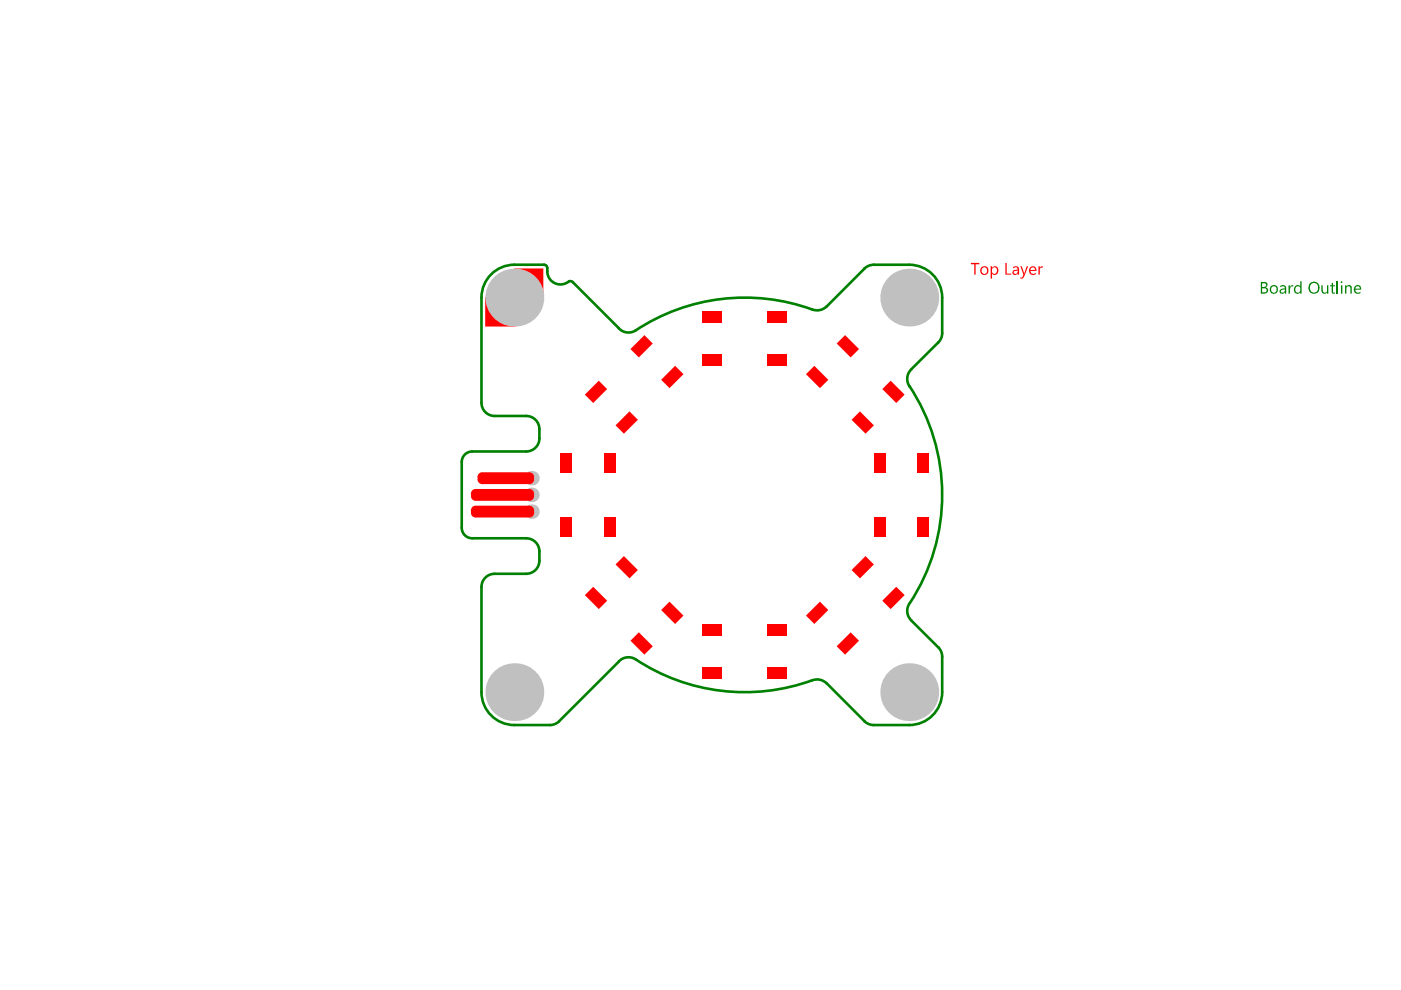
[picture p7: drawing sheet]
<svg xmlns="http://www.w3.org/2000/svg" width="297mm" height="210mm" viewBox="0 0 297 210" stroke-linecap="round" stroke-linejoin="round" font-family="sans-serif">
<g fill="none" stroke="#008000" stroke-width=".56">
<path d="M109.1 56.1h6.2M116 56.8v.7M121.5 59.8l9.6 9.7M183.3 56.9l-8 8.1M185.2 56.1h7.6M102.1 63.1v22.3M199 72.6l-5.8 5.7M199.8 63.1v7.5M97.9 98v13.9M100.1 95.7h11.5M104.9 88.2h6.7M114.4 91v1.9"/>
<path d="M100.1 114.1h11.5M114.4 116.9v2M102.1 124.4v22.4M111.6 121.7h-6.7M193.2 131.5l5.8 5.8M199.8 139.2v7.6M109.1 153.7h7.5M131.1 140.3l-12.6 12.6M175.3 144.9l8 8M185.2 153.7h7.6"/>
</g>
<g fill="#008000">
<path d="M273.2 60.5h.3v.3a.51 .51 0 0 1 .7-.3v.3a.47 .47 0 0 0-.5 0 .47 .47 0 0 0-.2 .5v1h-.3z"/>
<path d="M280.1 60.5h.3v1.1a.53 .53 0 0 0 .8 .4l.2-.2v-1.3h.2v1.8h-.2v-.3a.66 .66 0 0 1-.8 .2 .66 .66 0 0 1-.5-.6z"/>
<path d="M282.3 60.1l.3-.2v.6h.5v.2h-.5v1.3h.5v.3h-.5l-.3-.2v-1.4h-.3v-.2h.3z"/>
<path d="M267.6 60.1v.7h.4a.4 .4 0 0 0 .5-.3 .4 .4 0 0 0-.5-.4zM267.6 61.1v.9h.4a.45 .45 0 0 0 .6-.5 .45 .45 0 0 0-.6-.4zM267.3 59.8h.8a.58 .58 0 0 1 .6 .5 .58 .58 0 0 1-.4 .6l.1 .1a.67 .67 0 0 1 .4 .8 .67 .67 0 0 1-.8 .5h-.7z"/>
<path d="M269.6 60.9v.2a.63 .63 0 0 0 .1 .8 .63 .63 0 0 0 .9 0 .63 .63 0 0 0 0-.9 .62 .62 0 0 0-1-.1zM269.4 60.8l.2-.2a.88 .88 0 0 1 1.2 .1 .88 .88 0 0 1 0 1.2v.1a.93 .93 0 0 1-1.3 .1 .93 .93 0 0 1-.1-1.3z"/>
<path d="M271.6 61.6a.43 .43 0 0 0 .4 .5 .43 .43 0 0 0 .4-.5v-.3l-.5 .1zM271.4 60.6a.77 .77 0 0 1 1.3 .5v1.2h-.3v-.3a.56 .56 0 0 1-.9 .2 .56 .56 0 0 1 .2-.9l.7-.2a.55 .55 0 0 0-.4-.4 .55 .55 0 0 0-.6 .2z"/>
<path d="M274.5 60.7h.1a.64 .64 0 0 1 1.1 0v-1.1h.3v2.7h-.3v-.3a.79 .79 0 0 1-1.1 .1 .79 .79 0 0 1-.2-1zM274.8 60.8l-.2 .5a.61 .61 0 0 0 .2 .6 .61 .61 0 0 0 .7 .1l.2-.3v-.5a.53 .53 0 0 0-.4-.5 .53 .53 0 0 0-.5 .1z"/>
<path d="M277.9 60.4l-.2 .6a.9 .9 0 0 0 1 1 .9 .9 0 0 0 .7-1.2 .85 .85 0 0 0-.6-.8 .85 .85 0 0 0-.9 .4zM277.6 60.2a1.26 1.26 0 0 1 2 .1 1.26 1.26 0 0 1-.6 1.9 1.23 1.23 0 0 1-1.3-.4 1.23 1.23 0 0 1-.2-1.4z"/>
</g>
<path d="M283.5 59.6v2.7" fill="none" stroke="#008000" stroke-width=".28"/>
<g fill="#008000">
<path d="M285.2 60.5h.3v.2a.63 .63 0 0 1 .7-.2 .63 .63 0 0 1 .4 .7v1.1h-.3v-1a.44 .44 0 0 0-.4-.6 .44 .44 0 0 0-.4 .6v1h-.3z"/>
<path d="M284.2 59.8a.2 .2 0 0 1 .4 0 .2 .2 0 0 1-.4 0zM284.3 60.5h.3v1.8h-.3z"/>
<path d="M287.4 60.8v.4h.9a.48 .48 0 0 0-.3-.5 .48 .48 0 0 0-.6 .1zM287.4 60.6a.77 .77 0 0 1 .9 0 .77 .77 0 0 1 .3 .8h-1.2a.59 .59 0 0 0 .3 .6 .59 .59 0 0 0 .7-.2v.4l-.7 .1a1 1 0 0 1-.3-1.7z"/>
</g>
<g fill="none" stroke="#008000" stroke-width=".56">
<path d="M109.1 56.1a7 7 0 0 0-7 7M115.3 56.1a.7 .7 0 0 1 .7 .7M116 57.5a2.8 2.8 0 0 0 1.7 2.6 2.8 2.8 0 0 0 2.9-.4h.6l.3 .1M185.2 56.1l-1.2 .3-.7 .5M192.8 56.1a7 7 0 0 1 7 7M172.2 65.6a42.2 42.2 0 0 0-38 4.7 2.79 2.79 0 0 1-3.1-.8M175.3 65a2.79 2.79 0 0 1-3.1 .6M193.2 78.3a2.79 2.79 0 0 0-.3 3.7M199.8 70.6l-.2 .9-.7 1.1M100.1 95.7a2.23 2.23 0 0 0-2.2 2.3M102.1 85.4a2.79 2.79 0 0 0 2.8 2.8M111.6 88.2a2.79 2.79 0 0 1 2.8 2.8"/>
<path d="M114.4 92.9a2.79 2.79 0 0 1-2.8 2.8M192.8 81.8a41.8 41.8 0 0 1 .1 46.1M97.9 111.9a2.23 2.23 0 0 0 2.2 2.2M111.6 114.1a2.79 2.79 0 0 1 2.8 2.8M114.4 118.9a2.79 2.79 0 0 1-2.8 2.8M104.9 121.7a2.79 2.79 0 0 0-2.8 2.7M134.8 139.8a2.79 2.79 0 0 0-3.7 .5M134.8 139.8a41.9 41.9 0 0 0 37.4 4.4M192.9 127.8a2.79 2.79 0 0 0 .3 3.7M198.9 137.3l.7 1.1 .2 .8M102.1 146.8a7 7 0 0 0 7 6.9M118.6 152.9l-.7 .5-1.3 .3"/>
<path d="M172.2 144.3a2.79 2.79 0 0 1 3.1 .6M183.3 152.9l.7 .5 1.2 .3M199.8 146.8a7 7 0 0 1-7 6.9"/>
</g>
<path d="M102.9 63.1l6.2-6.2h6.1v6.5l-5.9 5.8h-6.4z" fill="#f00"/>
<path d="M107.2 101.4h5.5" fill="none" stroke="#f00" stroke-width=".7"/>
<g fill="#f00">
<path d="M205.9 55.7h1.7v.3h-.8v2.2h-.2v-2.2h-.7z"/>
<path d="M213.2 55.7h.2v2.3h1v.2h-1.2z"/>
<path d="M216.3 56.5h.3l.5 1.5 .6-1.5h.3l-.8 2a.76 .76 0 0 1-.9 .6v-.3h.5l.2-.6z"/>
<path d="M220.2 56.5h.3v.4l.2-.4h.4v.2a.49 .49 0 0 0-.5 .1 .49 .49 0 0 0-.1 .6v.8h-.3z"/>
<path d="M208.2 57v.1a.63 .63 0 0 0 .5 1 .63 .63 0 0 0 .6-.9 .57 .57 0 0 0-.5-.5 .57 .57 0 0 0-.6 .3zM207.8 57.4a.91 .91 0 0 1 1.8 0 .91 .91 0 0 1-1.8 0z"/>
<path d="M210 56.5h.3l.1 .2a.74 .74 0 0 1 .9-.1 .74 .74 0 0 1 .4 .8 .76 .76 0 0 1-.5 .8 .76 .76 0 0 1-.9-.2v1.1h-.3zM210.5 56.8l-.2 .7a.54 .54 0 0 0 .6 .6 .54 .54 0 0 0 .5-.7 .55 .55 0 0 0-.2-.7 .55 .55 0 0 0-.7 .1z"/>
<path d="M214.9 57.6a.43 .43 0 0 0 .5 .5 .43 .43 0 0 0 .4-.5v-.2zM214.8 56.6h.1a.71 .71 0 0 1 .7-.2 .71 .71 0 0 1 .5 .7v1.1h-.3l-.1-.2a.56 .56 0 0 1-1 .1 .56 .56 0 0 1 .5-.9h.6a.48 .48 0 0 0-.3-.5 .48 .48 0 0 0-.6 .1l-.1 .1z"/>
<path d="M218.6 56.8l-.1 .4h1a.5 .5 0 0 0-.3-.5 .5 .5 0 0 0-.6 .1zM218.4 56.7a.81 .81 0 0 1 1-.1 .81 .81 0 0 1 .3 .8h-1.2a.67 .67 0 0 0 .4 .6 .67 .67 0 0 0 .7-.1v.3h-.3a.93 .93 0 0 1-1.1-.4 .93 .93 0 0 1 .2-1.1z"/>
</g>
<g fill="#c0c0c0">
<circle cx="104.7" cy="104.9" r=".84"/>
<circle cx="192.8" cy="146.8" r="6.1"/>
<circle cx="109.1" cy="146.8" r="6.1"/>
<circle cx="192.8" cy="63.1" r="6.1"/>
<circle cx="109.1" cy="63.1" r="6.1"/>
<circle cx="112.7" cy="108.5" r="1.53"/>
<circle cx="112.7" cy="101.4" r="1.53"/>
<circle cx="112.7" cy="104.9" r="1.53"/>
</g>
<g fill="#f00">
<path d="M118.8 96h2.5v4.2h-2.5z" fill-rule="evenodd"/>
<path d="M128 96h2.5v4.2h-2.5z" fill-rule="evenodd"/>
<path d="M128 109.7h2.5v4.2h-2.5z" fill-rule="evenodd"/>
<path d="M118.8 109.7h2.5v4.2h-2.5z" fill-rule="evenodd"/>
<path d="M177.4 137l3-2.9 1.7 1.7-2.9 3z" fill-rule="evenodd"/>
<path d="M170.9 130.5l2.9-2.9 1.8 1.7-2.9 3z" fill-rule="evenodd"/>
<path d="M180.6 120.9l2.9-3 1.8 1.8-3 2.9z" fill-rule="evenodd"/>
<path d="M187.1 127.4l2.9-3 1.8 1.8-3 2.9z" fill-rule="evenodd"/>
<path d="M162.6 65.9h4.2v2.5h-4.2z" fill-rule="evenodd"/>
<path d="M162.6 75.1h4.2v2.5h-4.2z" fill-rule="evenodd"/>
<path d="M149 75.1h4.2v2.5h-4.2z" fill-rule="evenodd"/>
<path d="M149 65.9h4.2v2.5h-4.2z" fill-rule="evenodd"/>
<path d="M133.7 74l2.9-2.9 1.8 1.7-3 3z" fill-rule="evenodd"/>
<path d="M140.2 80.5l2.9-2.9 1.8 1.7-2.9 3z" fill-rule="evenodd"/>
<path d="M130.5 90.2l3-3 1.7 1.8-2.9 3z" fill-rule="evenodd"/>
<path d="M124 83.7l3-3 1.7 1.8-2.9 2.9z" fill-rule="evenodd"/>
<path d="M187.1 82.5l1.7-1.8 3 3-1.8 1.7z" fill-rule="evenodd"/>
<path d="M180.6 89l1.7-1.8 3 3-1.8 1.8z" fill-rule="evenodd"/>
<path d="M170.9 79.3l1.8-1.7 2.9 2.9-1.8 1.8z" fill-rule="evenodd"/>
<path d="M177.4 72.8l1.8-1.7 2.9 2.9-1.7 1.8z" fill-rule="evenodd"/>
<path d="M149 141.5h4.2v2.5h-4.2z" fill-rule="evenodd"/>
<path d="M149 132.3h4.2v2.5h-4.2z" fill-rule="evenodd"/>
<path d="M162.6 132.3h4.2v2.5h-4.2z" fill-rule="evenodd"/>
<path d="M162.6 141.5h4.2v2.5h-4.2z" fill-rule="evenodd"/>
<path d="M194.5 109.7h2.5v4.2h-2.5z" fill-rule="evenodd"/>
<path d="M185.2 109.7h2.6v4.2h-2.6z" fill-rule="evenodd"/>
<path d="M185.2 96h2.6v4.2h-2.6z" fill-rule="evenodd"/>
<path d="M194.5 96h2.5v4.2h-2.5z" fill-rule="evenodd"/>
<path d="M124 126.2l1.8-1.8 2.9 3-1.7 1.7z" fill-rule="evenodd"/>
<path d="M130.5 119.7l1.8-1.8 2.9 3-1.7 1.7z" fill-rule="evenodd"/>
<path d="M140.2 129.3l1.8-1.7 2.9 2.9-1.8 1.8z" fill-rule="evenodd"/>
<path d="M133.7 135.8l1.7-1.7 3 2.9-1.8 1.8z" fill-rule="evenodd"/>
<path d="M101.2 101.1l1-1h10.1l.9 1v.6l-.9 .9h-10.1l-1-.9z" fill-rule="evenodd"/>
<path d="M99.8 108.2l1-1h11.5l.9 1v.5l-.9 1h-11.5l-1-1z" fill-rule="evenodd"/>
<path d="M99.8 104.7l1-1h11.5l.9 1v.5l-.9 1h-11.5l-1-1z" fill-rule="evenodd"/>
</g>
<g fill="#f00">
<path d="M101.2 101.1h1zM101.5 100.4l.7-.3v1h-1z"/>
<path d="M102.2 101.7v.9zM101.2 101.7h1v.9a.98 .98 0 0 1-1-.9z"/>
<path d="M112.3 101.7h.9zM112.3 101.7h.9a.98 .98 0 0 1-.9 .9z"/>
<path d="M112.3 100.1v1zM112.3 100.1a.98 .98 0 0 1 .9 1h-.9z"/>
<path d="M99.8 108.2h1zM100.1 107.5l.7-.3v1h-1z"/>
<path d="M100.8 108.7v1zM99.8 108.7h1v1a.98 .98 0 0 1-1-1z"/>
<path d="M112.3 108.7h.9zM112.3 108.7h.9a.98 .98 0 0 1-.9 1z"/>
<path d="M112.3 107.2v1zM112.3 107.2a.98 .98 0 0 1 .9 1h-.9z"/>
<path d="M99.8 104.7h1zM100.1 104l.7-.3v1h-1z"/>
<path d="M100.8 105.2v1zM99.8 105.2h1v1a.98 .98 0 0 1-1-1z"/>
<path d="M112.3 105.2h.9zM112.3 105.2h.9a.98 .98 0 0 1-.9 1z"/>
<path d="M112.3 103.7v1zM112.3 103.7a.98 .98 0 0 1 .9 1h-.9z"/>
</g>
</svg>
